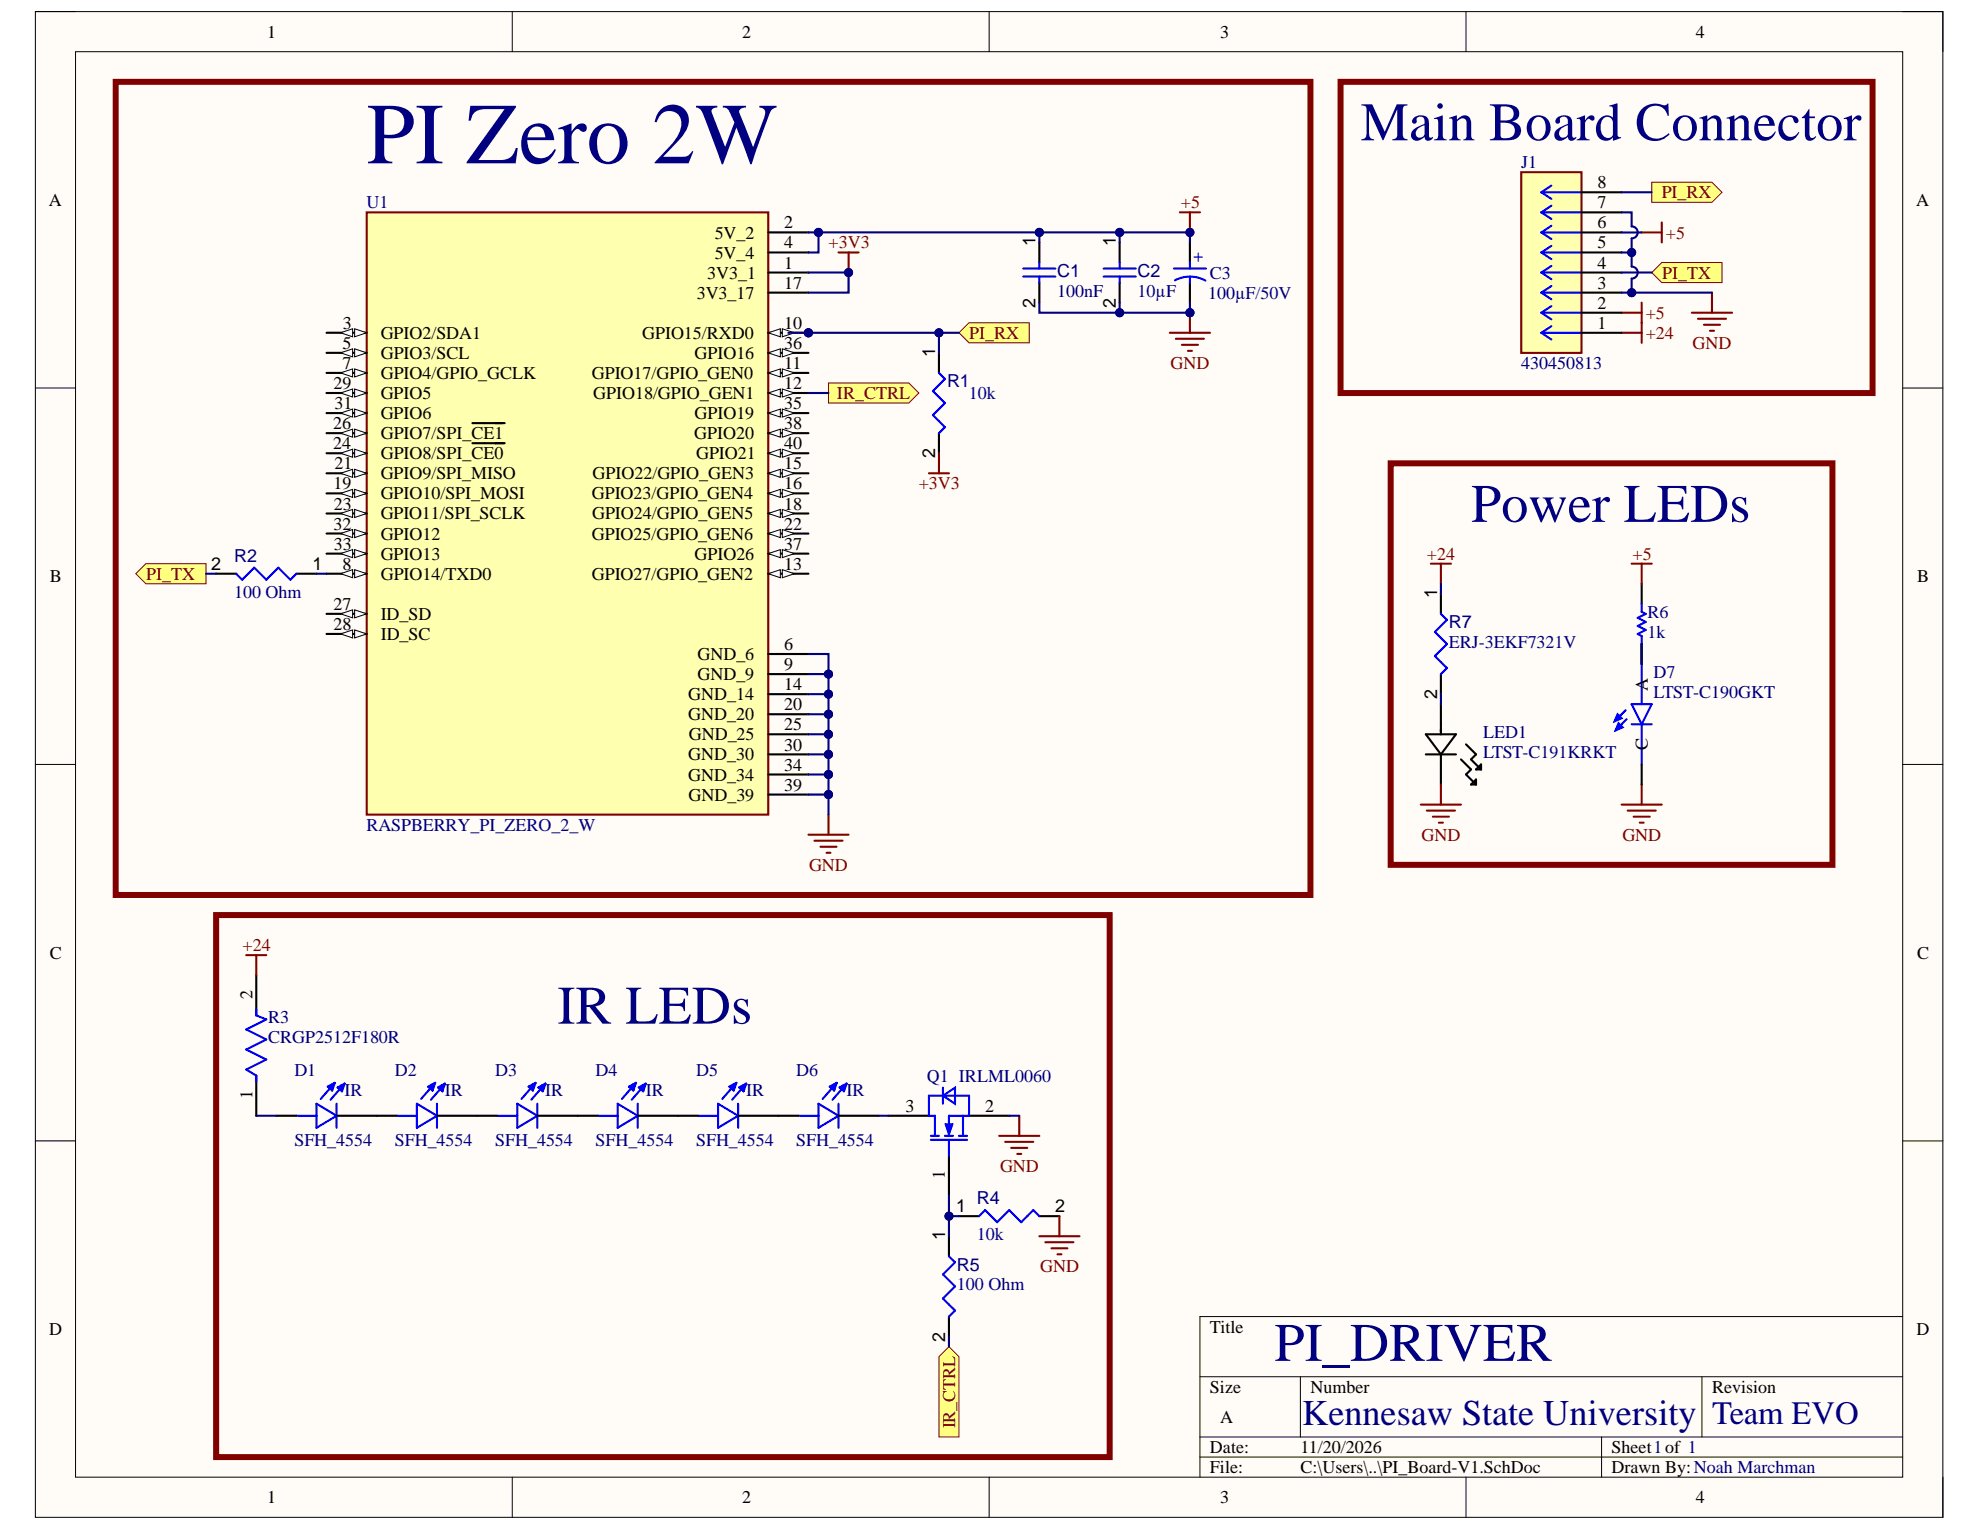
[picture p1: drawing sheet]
<svg xmlns="http://www.w3.org/2000/svg" width="279mm" height="216mm" viewBox="0 0 279 216" stroke-linecap="round" stroke-linejoin="round" font-family="sans-serif">
<defs><g id="words">
<text font-size="12.3" fill="#000080" x="51.7" y="23.1">PI Zero 2W</text>
<g font-size="7.7" fill="#000080">
<text x="192" y="19.8">Main Board Connector</text>
<text x="207.6" y="73.6">Power LEDs</text>
<text x="78.6" y="144.4">IR LEDs</text>
<text x="179.8" y="192">PI_DRIVER</text>
</g>
<text font-size="5.1" fill="#000080" x="183.8" y="201.1">Kennesaw State University</text>
<text font-size="4.6" fill="#000080" x="241.6" y="200.9">Team EVO</text>
<g font-size="2.5">
<text x="37.7" y="5.3">1</text>
<text x="104.7" y="5.3">2</text>
<text x="172.2" y="5.3">3</text>
<text x="239.3" y="5.3">4</text>
<text x="6.9" y="29.1">A</text>
<text x="225.4" y="29.4">7</text>
<text x="225.4" y="26.6">8</text>
<text x="270.4" y="29.1">A</text>
<text x="100.8" y="33.7">5V_2</text>
<text x="110.7" y="32.2">2</text>
<text x="110.7" y="35.1">4</text>
<text x="146.1" y="34.8" transform="rotate(-90 146.1 34.8)">1</text>
<text x="157.4" y="34.8" transform="rotate(-90 157.4 34.8)">1</text>
<text x="225.4" y="35.1">5</text>
<text x="225.4" y="32.2">6</text>
<text x="99.8" y="39.3">3V3_1</text>
<text x="100.8" y="36.5">5V_4</text>
<text x="110.7" y="37.9">1</text>
<text x="110.7" y="40.7">17</text>
<text x="225.4" y="40.7">3</text>
<text x="225.4" y="37.9">4</text>
<text x="48.4" y="46.4">3</text>
<text x="53.7" y="47.8">GPIO2/SDA1</text>
<text x="90.6" y="47.8">GPIO15/RXD0</text>
<text x="98.3" y="42.2">3V3_17</text>
<text x="110.7" y="46.4">10</text>
<text x="146.1" y="43.4" transform="rotate(-90 146.1 43.4)">2</text>
<text x="157.4" y="43.4" transform="rotate(-90 157.4 43.4)">2</text>
<text x="225.4" y="46.4">1</text>
<text x="225.4" y="43.6">2</text>
<text x="48.3" y="52.1">7</text>
<text x="48.4" y="49.2">5</text>
<text x="53.7" y="50.6">GPIO3/SCL</text>
<text x="53.7" y="53.5">GPIO4/GPIO_GCLK</text>
<text x="83.5" y="53.5">GPIO17/GPIO_GEN0</text>
<text x="98" y="50.6">GPIO16</text>
<text x="110.7" y="49.2">36</text>
<text x="110.7" y="52.1">11</text>
<text x="131.9" y="50.4" transform="rotate(-90 131.9 50.4)">1</text>
<text x="47" y="54.9">29</text>
<text x="47.2" y="57.7">31</text>
<text x="53.7" y="56.3">GPIO5</text>
<text x="53.7" y="59.1">GPIO6</text>
<text x="83.7" y="56.3">GPIO18/GPIO_GEN1</text>
<text x="98" y="59.1">GPIO19</text>
<text x="110.7" y="54.9">12</text>
<text x="110.7" y="57.7">35</text>
<text x="47" y="60.6">26</text>
<text x="47" y="63.4">24</text>
<text x="53.7" y="62">GPIO7/SPI_CE1</text>
<text x="53.7" y="64.8">GPIO8/SPI_CE0</text>
<text x="98" y="62">GPIO20</text>
<text x="98.2" y="64.8">GPIO21</text>
<text x="110.7" y="60.6">38</text>
<text x="110.7" y="63.4">40</text>
<text x="131.9" y="64.7" transform="rotate(-90 131.9 64.7)">2</text>
<text x="47" y="69.1">19</text>
<text x="47.1" y="71.9">23</text>
<text x="47.2" y="66.2">21</text>
<text x="53.7" y="67.6">GPIO9/SPI_MISO</text>
<text x="53.7" y="70.5">GPIO10/SPI_MOSI</text>
<text x="83.5" y="70.5">GPIO23/GPIO_GEN4</text>
<text x="83.6" y="67.6">GPIO22/GPIO_GEN3</text>
<text x="110.7" y="66.2">15</text>
<text x="110.7" y="69.1">16</text>
<text x="110.7" y="71.9">18</text>
<text x="47" y="74.7">32</text>
<text x="47.1" y="77.6">33</text>
<text x="53.7" y="73.3">GPIO11/SPI_SCLK</text>
<text x="53.7" y="76.1">GPIO12</text>
<text x="83.5" y="76.1">GPIO25/GPIO_GEN6</text>
<text x="83.5" y="73.3">GPIO24/GPIO_GEN5</text>
<text x="110.7" y="74.7">22</text>
<text x="110.7" y="77.6">37</text>
<text x="7" y="82.2">B</text>
<text x="29.8" y="80.4">2</text>
<text x="44.1" y="80.4">1</text>
<text x="48.4" y="80.4">8</text>
<text x="53.7" y="79">GPIO13</text>
<text x="53.7" y="81.8">GPIO14/TXD0</text>
<text x="83.5" y="81.8">GPIO27/GPIO_GEN2</text>
<text x="98" y="79">GPIO26</text>
<text x="110.7" y="80.4">13</text>
<text x="270.5" y="82.2">B</text>
<text x="47" y="86.1">27</text>
<text x="47.1" y="88.9">28</text>
<text x="53.7" y="87.5">ID_SD</text>
<text x="202.8" y="84.3" transform="rotate(-90 202.8 84.3)">1</text>
<text x="53.7" y="90.3">ID_SC</text>
<text x="98.4" y="93.1">GND_6</text>
<text x="98.4" y="96">GND_9</text>
<text x="110.7" y="91.7">6</text>
<text x="110.7" y="94.6">9</text>
<text x="97.1" y="98.8">GND_14</text>
<text x="97.1" y="101.6">GND_20</text>
<text x="110.7" y="97.4">14</text>
<text x="110.7" y="100.2">20</text>
<text x="202.8" y="98.7" transform="rotate(-90 202.8 98.7)">2</text>
<text x="232.5" y="97.5" transform="rotate(-90 232.5 97.5)">A</text>
<text x="97.1" y="107.3">GND_30</text>
<text x="97.2" y="104.5">GND_25</text>
<text x="110.7" y="103.1">25</text>
<text x="110.7" y="105.9">30</text>
<text x="232.5" y="105.9" transform="rotate(-90 232.5 105.9)">C</text>
<text x="97.1" y="110.1">GND_34</text>
<text x="97.2" y="113">GND_39</text>
<text x="110.7" y="108.7">34</text>
<text x="110.7" y="111.6">39</text>
<text x="7" y="135.3">C</text>
<text x="270.5" y="135.3">C</text>
<text x="35.6" y="141" transform="rotate(-90 35.6 141)">2</text>
<text x="35.6" y="155" transform="rotate(-90 35.6 155)">1</text>
<text x="127.8" y="156.9">3</text>
<text x="139" y="156.9">2</text>
<text x="133.3" y="166.4" transform="rotate(-90 133.3 166.4)">1</text>
<text x="134.9" y="171.1">1</text>
<text x="148.9" y="171.1">2</text>
<text x="133.4" y="175" transform="rotate(-90 133.4 175)">1</text>
<text x="6.9" y="188.4">D</text>
<text x="133.4" y="189.3" transform="rotate(-90 133.4 189.3)">2</text>
<text x="170.7" y="188.1">Title</text>
<text x="270.4" y="188.4">D</text>
<text x="170.7" y="196.6">Size</text>
<text x="184.9" y="196.6">Number</text>
<text x="241.6" y="196.6">Revision</text>
<text x="172.2" y="200.8">A</text>
<text x="170.7" y="205.1">Date:</text>
<text x="170.7" y="207.9">File:</text>
<text x="183.5" y="205.1">11/20/2026</text>
<text x="183.5" y="207.9">C:\Users\..\PI_Board-V1.SchDoc</text>
<text x="227.4" y="205.1">Sheet1of 1</text>
<text x="227.4" y="207.9">Drawn By:Noah Marchman</text>
<text x="37.7" y="212.1">1</text>
<text x="104.7" y="212.1">2</text>
<text x="172.2" y="212.1">3</text>
<text x="239.3" y="212.1">4</text>
</g>
<g font-size="2.5" fill="#000080">
<text x="214.6" y="23.7">J1</text>
<text x="51.7" y="29.4">U1</text>
<text x="149.2" y="41.9">100nF</text>
<text x="149.2" y="39">C1</text>
<text x="160.5" y="41.9">10µF</text>
<text x="160.5" y="39">C2</text>
<text x="170.7" y="39.3">C3</text>
<text x="170.5" y="42.2">100µF/50V</text>
<text x="214.6" y="52.1">430450813</text>
<text x="133.6" y="54.6">R1</text>
<text x="136.7" y="56.3">10k</text>
<text x="33" y="79.3">R2</text>
<text x="33" y="84.4">100 Ohm</text>
<text x="204.4" y="88.6">R7</text>
<text x="232.5" y="87.2">R6</text>
<text x="204.4" y="91.4">ERJ-3EKF7321V</text>
<text x="232.5" y="90">1k</text>
<text x="233.3" y="95.7">D7</text>
<text x="233.3" y="98.5">LTST-C190GKT</text>
<text x="209.3" y="104.2">LED1</text>
<text x="209.3" y="107">LTST-C191KRKT</text>
<text x="51.7" y="117.2">RASPBERRY_PI_ZERO_2_W</text>
<text x="37.9" y="144.4">R3</text>
<text x="37.9" y="147.2">CRGP2512F180R</text>
<text x="41.5" y="151.8">D1</text>
<text x="48.6" y="154.6">IR</text>
<text x="55.7" y="151.8">D2</text>
<text x="62.8" y="154.6">IR</text>
<text x="69.9" y="151.8">D3</text>
<text x="76.9" y="154.6">IR</text>
<text x="84.1" y="151.8">D4</text>
<text x="91.1" y="154.6">IR</text>
<text x="98.2" y="151.8">D5</text>
<text x="105.3" y="154.6">IR</text>
<text x="112.4" y="151.8">D6</text>
<text x="119.5" y="154.6">IR</text>
<text x="130.8" y="152.7">Q1 IRLML0060</text>
<text x="41.5" y="161.7">SFH_4554</text>
<text x="55.7" y="161.7">SFH_4554</text>
<text x="69.9" y="161.7">SFH_4554</text>
<text x="84.1" y="161.7">SFH_4554</text>
<text x="98.2" y="161.7">SFH_4554</text>
<text x="112.4" y="161.7">SFH_4554</text>
<text x="137.9" y="170">R4</text>
<text x="135" y="179.3">R5</text>
<text x="137.9" y="175">10k</text>
<text x="135" y="182.1">100 Ohm</text>
</g>
<g font-size="2.5" fill="#800000">
<text x="166.6" y="29.4">+5</text>
<text x="234.5" y="28">PI_RX</text>
<text x="116.9" y="35.1">+3V3</text>
<text x="235.1" y="33.7">+5</text>
<text x="234.6" y="39.3">PI_TX</text>
<text x="136.8" y="47.8">PI_RX</text>
<text x="232.2" y="45">+5</text>
<text x="232.2" y="47.8">+24</text>
<text x="165.2" y="52.1">GND</text>
<text x="238.8" y="49.2">GND</text>
<text x="118.1" y="56.3">IR_CTRL</text>
<text x="129.7" y="69.1">+3V3</text>
<text x="20.6" y="81.8">PI_TX</text>
<text x="201.4" y="79">+24</text>
<text x="230.4" y="79">+5</text>
<text x="200.6" y="118.6">GND</text>
<text x="228.9" y="118.6">GND</text>
<text x="114.2" y="122.9">GND</text>
<text x="34.2" y="134.2">+24</text>
<text x="141.1" y="165.4">GND</text>
<text x="146.8" y="179.6">GND</text>
<text x="134.8" y="201.6" transform="rotate(-90 134.8 201.6)">IR_CTRL</text>
</g>
<text font-size="2.5" fill="#00f" x="168.4" y="35.6" transform="rotate(90 168.4 35.6)">+</text>
</g></defs>
<path d="M5 1.6h269.2v212.5h-269.2z" fill-rule="evenodd" fill="#fffcf8"/>
<path d="M5 1.6h269.2v212.5h-269.2z" fill="none" stroke="#000" stroke-width=".14"/>
<path d="M10.7 7.3h257.8v201.1h-257.8z" fill-rule="evenodd" fill="#fffcf8"/>
<g fill="none" stroke="#000" stroke-width=".14">
<path d="M5 1.6h5.7M10.7 7.3h257.8v201.1h-257.8zM72.3 1.6v5.7M139.6 1.6v5.7M206.9 1.6v5.7M268.5 1.6h5.7v5.7M5 54.7h5.7M268.5 54.8h5.7M5 107.9h5.7M268.5 107.9h5.7M5 161h5.7M268.5 161h5.7"/>
<path d="M169.3 194.3h99.2M183.5 194.3v8.5M240.2 194.3v8.5M268.5 185.8h-99.2v22.6M72.3 208.4v5.7M139.6 208.4v5.7M169.3 202.8h99.2M169.3 205.6h99.2M206.9 208.4v5.7M226 202.8v5.6M274.2 208.4v5.7"/>
</g>
<circle cx="114.1" cy="47" r=".57" fill="#000080"/>
<circle cx="114.1" cy="47" r=".57" fill="none" stroke="#000080" stroke-width=".14"/>
<path d="M51.7 30h56.7v85h-56.7z" fill-rule="evenodd" fill="#ffffb0"/>
<path d="M51.7 30h56.7v85h-56.7z" fill="none" stroke="#800000" stroke-width=".3"/>
<path d="M46.1 47h5.6" fill="none" stroke="#000" stroke-width=".3"/>
<path d="M50 46.4l1.7 .6-1.7 .5z" fill="#f8fcff"/>
<path d="M50 46.4l1.7 .6-1.7 .5z" fill="none" stroke="#000" stroke-width=".14"/>
<path d="M48.1 47l1.7-.6v1.1z" fill="#f8fcff"/>
<path d="M48.1 47l1.7-.6v1.1z" fill="none" stroke="#000" stroke-width=".14"/>
<path d="M46.1 49.8h5.6" fill="none" stroke="#000" stroke-width=".3"/>
<path d="M50 49.2l1.7 .6-1.7 .6z" fill="#f8fcff"/>
<path d="M50 49.2l1.7 .6-1.7 .6z" fill="none" stroke="#000" stroke-width=".14"/>
<path d="M48.1 49.8l1.7-.6v1.2z" fill="#f8fcff"/>
<path d="M48.1 49.8l1.7-.6v1.2z" fill="none" stroke="#000" stroke-width=".14"/>
<path d="M46.1 52.6h5.6" fill="none" stroke="#000" stroke-width=".3"/>
<path d="M50 52.1l1.7 .5-1.7 .6z" fill="#f8fcff"/>
<path d="M50 52.1l1.7 .5-1.7 .6z" fill="none" stroke="#000" stroke-width=".14"/>
<path d="M48.1 52.6l1.7-.5v1.1z" fill="#f8fcff"/>
<path d="M48.1 52.6l1.7-.5v1.1z" fill="none" stroke="#000" stroke-width=".14"/>
<path d="M46.1 55.5h5.6" fill="none" stroke="#000" stroke-width=".3"/>
<path d="M50 54.9l1.7 .6-1.7 .5z" fill="#f8fcff"/>
<path d="M50 54.9l1.7 .6-1.7 .5z" fill="none" stroke="#000" stroke-width=".14"/>
<path d="M48.1 55.5l1.7-.6v1.1z" fill="#f8fcff"/>
<path d="M48.1 55.5l1.7-.6v1.1z" fill="none" stroke="#000" stroke-width=".14"/>
<path d="M46.1 58.3h5.6" fill="none" stroke="#000" stroke-width=".3"/>
<path d="M50 57.7l1.7 .6-1.7 .6z" fill="#f8fcff"/>
<path d="M50 57.7l1.7 .6-1.7 .6z" fill="none" stroke="#000" stroke-width=".14"/>
<path d="M48.1 58.3l1.7-.6v1.2z" fill="#f8fcff"/>
<path d="M48.1 58.3l1.7-.6v1.2z" fill="none" stroke="#000" stroke-width=".14"/>
<path d="M46.1 61.1h5.6" fill="none" stroke="#000" stroke-width=".3"/>
<path d="M50 60.6l1.7 .5-1.7 .6z" fill="#f8fcff"/>
<path d="M50 60.6l1.7 .5-1.7 .6z" fill="none" stroke="#000" stroke-width=".14"/>
<path d="M48.1 61.1l1.7-.5v1.1z" fill="#f8fcff"/>
<path d="M48.1 61.1l1.7-.5v1.1z" fill="none" stroke="#000" stroke-width=".14"/>
<path d="M66.7 59.7h4.5M46.1 64h5.6" fill="none" stroke="#000" stroke-width=".3"/>
<path d="M50 63.4l1.7 .6-1.7 .5z" fill="#f8fcff"/>
<path d="M50 63.4l1.7 .6-1.7 .5z" fill="none" stroke="#000" stroke-width=".14"/>
<path d="M48.1 64l1.7-.6v1.1z" fill="#f8fcff"/>
<path d="M48.1 64l1.7-.6v1.1z" fill="none" stroke="#000" stroke-width=".14"/>
<path d="M46.1 66.8h5.6M66.7 62.5h4.5" fill="none" stroke="#000" stroke-width=".3"/>
<path d="M50 66.2l1.7 .6-1.7 .6z" fill="#f8fcff"/>
<path d="M50 66.2l1.7 .6-1.7 .6z" fill="none" stroke="#000" stroke-width=".14"/>
<path d="M48.1 66.8l1.7-.6v1.2z" fill="#f8fcff"/>
<path d="M48.1 66.8l1.7-.6v1.2z" fill="none" stroke="#000" stroke-width=".14"/>
<path d="M46.1 69.6h5.6" fill="none" stroke="#000" stroke-width=".3"/>
<path d="M50 69.1l1.7 .5-1.7 .6z" fill="#f8fcff"/>
<path d="M50 69.1l1.7 .5-1.7 .6z" fill="none" stroke="#000" stroke-width=".14"/>
<path d="M48.1 69.6l1.7-.5v1.1z" fill="#f8fcff"/>
<path d="M48.1 69.6l1.7-.5v1.1z" fill="none" stroke="#000" stroke-width=".14"/>
<path d="M46.1 72.5h5.6" fill="none" stroke="#000" stroke-width=".3"/>
<path d="M50 71.9l1.7 .6-1.7 .5z" fill="#f8fcff"/>
<path d="M50 71.9l1.7 .6-1.7 .5z" fill="none" stroke="#000" stroke-width=".14"/>
<path d="M48.1 72.5l1.7-.6v1.1z" fill="#f8fcff"/>
<path d="M48.1 72.5l1.7-.6v1.1z" fill="none" stroke="#000" stroke-width=".14"/>
<path d="M46.1 75.3h5.6" fill="none" stroke="#000" stroke-width=".3"/>
<path d="M50 74.7l1.7 .6-1.7 .6z" fill="#f8fcff"/>
<path d="M50 74.7l1.7 .6-1.7 .6z" fill="none" stroke="#000" stroke-width=".14"/>
<path d="M48.1 75.3l1.7-.6v1.2z" fill="#f8fcff"/>
<path d="M48.1 75.3l1.7-.6v1.2z" fill="none" stroke="#000" stroke-width=".14"/>
<path d="M46.1 78.1h5.6" fill="none" stroke="#000" stroke-width=".3"/>
<path d="M50 77.6l1.7 .5-1.7 .6z" fill="#f8fcff"/>
<path d="M50 77.6l1.7 .5-1.7 .6z" fill="none" stroke="#000" stroke-width=".14"/>
<path d="M48.1 78.1l1.7-.5v1.1z" fill="#f8fcff"/>
<path d="M48.1 78.1l1.7-.5v1.1z" fill="none" stroke="#000" stroke-width=".14"/>
<path d="M46.1 81h5.6" fill="none" stroke="#000" stroke-width=".3"/>
<path d="M50 80.4l1.7 .6-1.7 .5z" fill="#f8fcff"/>
<path d="M50 80.4l1.7 .6-1.7 .5z" fill="none" stroke="#000" stroke-width=".14"/>
<path d="M48.1 81l1.7-.6v1.1z" fill="#f8fcff"/>
<path d="M48.1 81l1.7-.6v1.1z" fill="none" stroke="#000" stroke-width=".14"/>
<path d="M46.1 86.6h5.6" fill="none" stroke="#000" stroke-width=".3"/>
<path d="M50 86.1l1.7 .5-1.7 .6z" fill="#f8fcff"/>
<path d="M50 86.1l1.7 .5-1.7 .6z" fill="none" stroke="#000" stroke-width=".14"/>
<path d="M48.1 86.6l1.7-.5v1.1z" fill="#f8fcff"/>
<path d="M48.1 86.6l1.7-.5v1.1z" fill="none" stroke="#000" stroke-width=".14"/>
<path d="M46.1 89.5h5.6" fill="none" stroke="#000" stroke-width=".3"/>
<path d="M50 88.9l1.7 .6-1.7 .5z" fill="#f8fcff"/>
<path d="M50 88.9l1.7 .6-1.7 .5z" fill="none" stroke="#000" stroke-width=".14"/>
<path d="M48.1 89.5l1.7-.6v1.1z" fill="#f8fcff"/>
<path d="M48.1 89.5l1.7-.6v1.1z" fill="none" stroke="#000" stroke-width=".14"/>
<path d="M108.4 32.8h5.7M108.4 35.6h5.7M108.4 38.5h5.7M108.4 41.3h5.7M108.4 47h5.7" fill="none" stroke="#000" stroke-width=".3"/>
<path d="M108.4 47l1.7-.6v1.1z" fill="#f8fcff"/>
<path d="M108.4 47l1.7-.6v1.1z" fill="none" stroke="#000" stroke-width=".14"/>
<path d="M110.4 46.4l1.7 .6-1.7 .5z" fill="#f8fcff"/>
<path d="M110.4 46.4l1.7 .6-1.7 .5z" fill="none" stroke="#000" stroke-width=".14"/>
<circle cx="114.1" cy="47" r=".57" fill="#000080"/>
<circle cx="114.1" cy="47" r=".57" fill="none" stroke="#000080" stroke-width=".14"/>
<path d="M108.4 49.8h5.7" fill="none" stroke="#000" stroke-width=".3"/>
<path d="M108.4 49.8l1.7-.6v1.2z" fill="#f8fcff"/>
<path d="M108.4 49.8l1.7-.6v1.2z" fill="none" stroke="#000" stroke-width=".14"/>
<path d="M110.4 49.2l1.7 .6-1.7 .6z" fill="#f8fcff"/>
<path d="M110.4 49.2l1.7 .6-1.7 .6z" fill="none" stroke="#000" stroke-width=".14"/>
<path d="M108.4 52.6h5.7" fill="none" stroke="#000" stroke-width=".3"/>
<path d="M108.4 52.6l1.7-.5v1.1z" fill="#f8fcff"/>
<path d="M108.4 52.6l1.7-.5v1.1z" fill="none" stroke="#000" stroke-width=".14"/>
<path d="M110.4 52.1l1.7 .5-1.7 .6z" fill="#f8fcff"/>
<path d="M110.4 52.1l1.7 .5-1.7 .6z" fill="none" stroke="#000" stroke-width=".14"/>
<path d="M108.4 55.5h5.7" fill="none" stroke="#000" stroke-width=".3"/>
<path d="M108.4 55.5l1.7-.6v1.1z" fill="#f8fcff"/>
<path d="M108.4 55.5l1.7-.6v1.1z" fill="none" stroke="#000" stroke-width=".14"/>
<path d="M110.4 54.9l1.7 .6-1.7 .5z" fill="#f8fcff"/>
<path d="M110.4 54.9l1.7 .6-1.7 .5z" fill="none" stroke="#000" stroke-width=".14"/>
<path d="M108.4 58.3h5.7" fill="none" stroke="#000" stroke-width=".3"/>
<path d="M108.4 58.3l1.7-.6v1.2z" fill="#f8fcff"/>
<path d="M108.4 58.3l1.7-.6v1.2z" fill="none" stroke="#000" stroke-width=".14"/>
<path d="M110.4 57.7l1.7 .6-1.7 .6z" fill="#f8fcff"/>
<path d="M110.4 57.7l1.7 .6-1.7 .6z" fill="none" stroke="#000" stroke-width=".14"/>
<path d="M108.4 61.1h5.7" fill="none" stroke="#000" stroke-width=".3"/>
<path d="M108.4 61.1l1.7-.5v1.1z" fill="#f8fcff"/>
<path d="M108.4 61.1l1.7-.5v1.1z" fill="none" stroke="#000" stroke-width=".14"/>
<path d="M110.4 60.6l1.7 .5-1.7 .6z" fill="#f8fcff"/>
<path d="M110.4 60.6l1.7 .5-1.7 .6z" fill="none" stroke="#000" stroke-width=".14"/>
<path d="M108.4 64h5.7" fill="none" stroke="#000" stroke-width=".3"/>
<path d="M108.4 64l1.7-.6v1.1z" fill="#f8fcff"/>
<path d="M108.4 64l1.7-.6v1.1z" fill="none" stroke="#000" stroke-width=".14"/>
<path d="M110.4 63.4l1.7 .6-1.7 .5z" fill="#f8fcff"/>
<path d="M110.4 63.4l1.7 .6-1.7 .5z" fill="none" stroke="#000" stroke-width=".14"/>
<path d="M108.4 66.8h5.7" fill="none" stroke="#000" stroke-width=".3"/>
<path d="M108.4 66.8l1.7-.6v1.2z" fill="#f8fcff"/>
<path d="M108.4 66.8l1.7-.6v1.2z" fill="none" stroke="#000" stroke-width=".14"/>
<path d="M110.4 66.2l1.7 .6-1.7 .6z" fill="#f8fcff"/>
<path d="M110.4 66.2l1.7 .6-1.7 .6z" fill="none" stroke="#000" stroke-width=".14"/>
<path d="M108.4 69.6h5.7" fill="none" stroke="#000" stroke-width=".3"/>
<path d="M108.4 69.6l1.7-.5v1.1z" fill="#f8fcff"/>
<path d="M108.4 69.6l1.7-.5v1.1z" fill="none" stroke="#000" stroke-width=".14"/>
<path d="M110.4 69.1l1.7 .5-1.7 .6z" fill="#f8fcff"/>
<path d="M110.4 69.1l1.7 .5-1.7 .6z" fill="none" stroke="#000" stroke-width=".14"/>
<path d="M108.4 72.5h5.7" fill="none" stroke="#000" stroke-width=".3"/>
<path d="M108.4 72.5l1.7-.6v1.1z" fill="#f8fcff"/>
<path d="M108.4 72.5l1.7-.6v1.1z" fill="none" stroke="#000" stroke-width=".14"/>
<path d="M110.4 71.9l1.7 .6-1.7 .5z" fill="#f8fcff"/>
<path d="M110.4 71.9l1.7 .6-1.7 .5z" fill="none" stroke="#000" stroke-width=".14"/>
<path d="M108.4 75.3h5.7" fill="none" stroke="#000" stroke-width=".3"/>
<path d="M108.4 75.3l1.7-.6v1.2z" fill="#f8fcff"/>
<path d="M108.4 75.3l1.7-.6v1.2z" fill="none" stroke="#000" stroke-width=".14"/>
<path d="M110.4 74.7l1.7 .6-1.7 .6z" fill="#f8fcff"/>
<path d="M110.4 74.7l1.7 .6-1.7 .6z" fill="none" stroke="#000" stroke-width=".14"/>
<path d="M108.4 78.1h5.7" fill="none" stroke="#000" stroke-width=".3"/>
<path d="M108.4 78.1l1.7-.5v1.1z" fill="#f8fcff"/>
<path d="M108.4 78.1l1.7-.5v1.1z" fill="none" stroke="#000" stroke-width=".14"/>
<path d="M110.4 77.6l1.7 .5-1.7 .6z" fill="#f8fcff"/>
<path d="M110.4 77.6l1.7 .5-1.7 .6z" fill="none" stroke="#000" stroke-width=".14"/>
<path d="M108.4 81h5.7" fill="none" stroke="#000" stroke-width=".3"/>
<path d="M108.4 81l1.7-.6v1.1z" fill="#f8fcff"/>
<path d="M108.4 81l1.7-.6v1.1z" fill="none" stroke="#000" stroke-width=".14"/>
<path d="M110.4 80.4l1.7 .6-1.7 .5z" fill="#f8fcff"/>
<path d="M110.4 80.4l1.7 .6-1.7 .5z" fill="none" stroke="#000" stroke-width=".14"/>
<path d="M158 34.2v2.8M158 39.9v2.8M167.9 34.2v2.8M167.9 39.9v2.8M108.4 92.3h5.7M108.4 95.1h5.7M108.4 98h5.7M108.4 100.8h5.7M108.4 103.6h5.7M108.4 106.5h5.7M108.4 109.3h5.7M108.4 112.1h5.7" fill="none" stroke="#000" stroke-width=".3"/>
<path d="M165.1 47h5.6M165.9 47.8h4M166.8 48.7h2.2M167.6 49.5h.6M167.9 44.1v2.9M114.1 117.8h5.6M114.9 118.6h4M115.8 119.5h2.2M116.9 115v2.8M116.6 120.3h.6" fill="none" stroke="#800000" stroke-width=".3"/>
<path d="M155.7 37.9h4.6M155.7 39h4.6M158 37v.9M158 39v.9M165.6 37.9h4.6M165.8 39.6a4.5 4.5 0 0 1 4.3 0M167.9 37v.9M167.9 39v.9" fill="none" stroke="#00f" stroke-width=".3"/>
<circle cx="167.9" cy="44.1" r=".57" fill="#000080"/>
<circle cx="167.9" cy="44.1" r=".57" fill="none" stroke="#000080" stroke-width=".14"/>
<path d="M19.2 81l1.4-1.5h8.5v2.9h-8.5z" fill-rule="evenodd" fill="#ffff80"/>
<path d="M19.2 81l1.4-1.5h8.5v2.9h-8.5z" fill="none" stroke="#800000" stroke-width=".14"/>
<path d="M135.3 47l1.4-1.5h8.5v2.9h-8.5z" fill-rule="evenodd" fill="#ffff80"/>
<path d="M135.3 47l1.4-1.5h8.5v2.9h-8.5z" fill="none" stroke="#800000" stroke-width=".14"/>
<path d="M132.5 49.8v2.8M132.5 61.1v2.9M30.5 81h2.8M41.8 81h2.9" fill="none" stroke="#000" stroke-width=".3"/>
<path d="M132.5 52.6l.8 .9-1.7 1.7 1.7 1.7-1.7 1.7 1.7 1.7-.8 .8M33.3 81l.9 .8 1.7-1.7 1.7 1.7 1.7-1.7 1.7 1.7 .8-.8" fill="none" stroke="#00f" stroke-width=".3"/>
<path d="M228.8 44.1h2.9M231.7 42.7v2.8M131.1 66.8h2.8M132.5 64v2.8" fill="none" stroke="#800000" stroke-width=".3"/>
<path d="M233.1 25.7h8.5l1.4 1.4-1.4 1.5h-8.5z" fill-rule="evenodd" fill="#ffff80"/>
<path d="M233.1 25.7h8.5l1.4 1.4-1.4 1.5h-8.5z" fill="none" stroke="#800000" stroke-width=".14"/>
<path d="M233.1 38.5l1.4-1.5h8.5v2.9h-8.5z" fill-rule="evenodd" fill="#ffff80"/>
<path d="M233.1 38.5l1.4-1.5h8.5v2.9h-8.5z" fill="none" stroke="#800000" stroke-width=".14"/>
<g fill="none" stroke="#800000" stroke-width=".3">
<path d="M231.7 32.8h2.8M234.5 31.4v2.8M228.8 47h2.9M231.7 45.5v2.9M238.7 44.1h5.7M239.6 45h4M240.4 45.8h2.3M241.3 46.7h.6M241.6 41.3v2.8M146.7 174.4h5.6M147.5 175.3h4M148.4 176.2h2.2"/>
<path d="M149.2 177h.6M149.5 171.6v2.8"/>
</g>
<path d="M133.9 174.4v2.9M135.3 171.6h2.9M146.7 171.6h2.8M133.9 185.8v2.8" fill="none" stroke="#000" stroke-width=".3"/>
<path d="M133.9 177.3l.9 .8-1.7 1.7 1.7 1.7-1.7 1.7 1.7 1.7-.9 .9M138.2 171.6l.8-.8 1.7 1.7 1.7-1.7 1.7 1.7 1.7-1.7 .9 .8" fill="none" stroke="#00f" stroke-width=".3"/>
<path d="M132.5 191.5l1.4-1.5 1.4 1.5v11.3h-2.8z" fill-rule="evenodd" fill="#ffff80"/>
<path d="M132.5 191.5l1.4-1.5 1.4 1.5v11.3h-2.8z" fill="none" stroke="#800000" stroke-width=".14"/>
<path d="M34.7 134.8h2.9M36.2 134.8v2.8M143.8 157.4v2.9M141 160.3h5.7M141.8 161.1h4M142.7 162h2.3M143.5 162.8h.6" fill="none" stroke="#800000" stroke-width=".3"/>
<g fill="none" stroke="#00f" stroke-width=".3">
<path d="M36.2 142.4v.9l1.4 .6-2.9 1.4 2.9 1.4-2.9 1.4 2.9 1.4-2.9 1.4 1.5 .9v.8M41.8 157.4h2.9M44.7 155.7l2.8 1.7-2.8 1.7zM46.7 153.3l-.3 .1M46.8 153.1h.1v.8M47.2 152.8l-1.9 2.3M47.2 152.8l-1 .5 .7 .6M47.2 152.8l-.3 1.1M47.5 155.7v3.4M48.1 153.4l-.3 .1M48.1 153.2h.2v.8M48.6 152.9l-2 2.3"/>
<path d="M48.6 152.9l-1 .6 .7 .5M48.6 152.9l-.3 1.1M56 157.4h2.8M58.8 155.7l2.9 1.7-2.9 1.7zM60.9 153.3l-.3 .1M60.9 153.1h.2l-.1 .8M61.4 152.8l-2 2.3M61.4 152.8l-1 .5 .6 .6M61.4 152.8l-.4 1.1M61.7 155.7v3.4M62.3 153.4l-.3 .1M62.3 153.2h.2l-.1 .8"/>
<path d="M62.8 152.9l-2 2.3M62.8 152.9l-1 .6 .6 .5M62.8 152.9l-.4 1.1M70.2 157.4h2.8M73 155.7l2.8 1.7-2.8 1.7zM75 153.3l-.2 .1M75.1 153.1h.1v.8M75.6 152.8l-2 2.3M75.6 152.8l-1 .5 .6 .6M75.6 152.8l-.4 1.1M75.8 155.7v3.4M76.4 153.4l-.2 .1"/>
<path d="M76.5 153.2h.1v.8M77 152.9l-2 2.3M77 152.9l-1 .6 .6 .5M77 152.9l-.4 1.1M84.3 157.4h2.9M87.2 155.7l2.8 1.7-2.8 1.7zM89.2 153.3l-.3 .1M89.3 153.1h.1v.8M89.7 152.8l-1.9 2.3M89.7 152.8l-1 .5 .7 .6M89.7 152.8l-.3 1.1M90 155.7v3.4"/>
<path d="M90.6 153.4l-.3 .1M90.6 153.2h.2v.8M91.1 152.9l-2 2.3M91.1 152.9l-1 .6 .7 .5M91.1 152.9l-.3 1.1M98.5 157.4h2.8M101.3 155.7l2.9 1.7-2.9 1.7zM103.4 153.3l-.3 .1M103.4 153.1h.2l-.1 .8M103.9 152.8l-2 2.3M103.9 152.8l-1 .5 .6 .6M103.9 152.8l-.4 1.1"/>
<path d="M104.2 155.7v3.4M104.8 153.4l-.3 .1M104.8 153.2h.2l-.1 .8M105.3 152.9l-2 2.3M105.3 152.9l-1 .6 .6 .5M105.3 152.9l-.4 1.1M112.7 157.4h2.8M115.5 155.7l2.8 1.7-2.8 1.7zM117.5 153.3l-.2 .1M117.6 153.1h.1v.8M118.1 152.8l-2 2.3M118.1 152.8l-1 .5 .6 .6"/>
<path d="M118.1 152.8l-.4 1.1M118.3 155.7v3.4M118.9 153.4l-.2 .1M119 153.2h.1v.8M119.5 152.9l-2 2.3M119.5 152.9l-1 .6 .6 .5M119.5 152.9l-.4 1.1"/>
</g>
<path d="M36.2 137.6v5.7M36.2 151.8v5.6M39 157.4h2.8M47.5 157.4h8.5M61.7 157.4h8.5M75.8 157.4h8.5M90 157.4h8.5M104.2 157.4h8.5M118.3 157.4h5.7" fill="none" stroke="#000" stroke-width=".3"/>
<path d="M116.9 54h11.3l1.5 1.5-1.5 1.4h-11.3z" fill-rule="evenodd" fill="#ffff80"/>
<path d="M116.9 54h11.3l1.5 1.5-1.5 1.4h-11.3z" fill="none" stroke="#800000" stroke-width=".14"/>
<path d="M118.3 35.6h2.9M119.7 35.6v2.9" fill="none" stroke="#800000" stroke-width=".3"/>
<circle cx="119.7" cy="38.5" r=".57" fill="#000080"/>
<circle cx="119.7" cy="38.5" r=".57" fill="none" stroke="#000080" stroke-width=".14"/>
<path d="M16.3 11.5h168.6v114.8h-168.6zM189.2 11.5h75v44h-75zM30.5 129.1h126.1v76.5h-126.1z" fill="none" stroke="#800000" stroke-width=".85"/>
<path d="M125.4 157.4h5.7M136.7 157.4h5.7M133.9 163.1v5.7" fill="none" stroke="#000" stroke-width=".3"/>
<path d="M131.1 157.4h.8v2.9M135.9 157.4v2.9M136.7 157.4h-2.8v2.9M131.4 160.8h5.1M131.4 160.3h1.1M133.3 160.3h1.2M133.9 160.8v2.3M135.3 160.3h1.2" fill="none" stroke="#00f" stroke-width=".3"/>
<path d="M133.3 158.6h1.2l-.6 1.7z" fill="#00f"/>
<path d="M133.3 158.6h1.2l-.6 1.7z" fill="none" stroke="#00f" stroke-width=".14"/>
<path d="M131.1 157.4v-2.8h5.6v2.8M133.1 154.6l1.7-1.1v2.2zM133.1 153.5v2.2" fill="none" stroke="#00f" stroke-width=".3"/>
<path d="M166.5 30h2.8M167.9 30v2.8" fill="none" stroke="#800000" stroke-width=".3"/>
<circle cx="167.9" cy="32.8" r=".57" fill="#000080"/>
<circle cx="167.9" cy="32.8" r=".57" fill="none" stroke="#000080" stroke-width=".14"/>
<path d="M146.7 34.2v2.8M146.7 39.9v2.8" fill="none" stroke="#000" stroke-width=".3"/>
<path d="M144.4 39h4.5M144.4 37.9h4.5M146.7 37v.9M146.7 39v.9" fill="none" stroke="#00f" stroke-width=".3"/>
<path d="M214.7 24.3h8.5v25.5h-8.5z" fill-rule="evenodd" fill="#ffffb0"/>
<g fill="none" stroke="#800000" stroke-width=".3">
<path d="M214.7 24.3h8.5v25.5h-8.5zM201.9 79.5h2.8M203.3 79.5v2.9M230.2 79.5h2.9M231.7 79.5v2.9M200.5 113.5h5.7M201.3 114.4h4M202.2 115.2h2.3M203 116.1h.6M203.3 110.7v2.8M228.8 113.5h5.7M229.7 114.4h3.9"/>
<path d="M230.5 115.2h2.3M231.4 116.1h.5M231.7 110.7v2.8"/>
</g>
<g fill="none" stroke="#00f" stroke-width=".3">
<path d="M217.5 38.5h5.7M217.5 35.6h5.7M217.5 32.8h5.7M217.5 30h5.7M217.5 27.1h5.7M217.5 38.5l1.4 .9M217.5 35.6l1.4 1M217.5 32.8l1.4 .9M217.5 30l1.4 .9M217.5 27.1l1.4 1M218.9 37.5l-1.4 1M218.9 34.7l-1.4 .9"/>
<path d="M218.9 31.9l-1.4 .9M218.9 29l-1.4 1M218.9 26.2l-1.4 .9M217.5 47h5.7M217.5 44.1h5.7M217.5 41.3h5.7M217.5 47l1.4 .9M217.5 44.1l1.4 1M217.5 41.3l1.4 .9M218.9 46l-1.4 1M218.9 43.2l-1.4 .9M218.9 40.4l-1.4 .9"/>
<path d="M203.3 86.6l.9 .9-1.7 1.7 1.7 1.7-1.7 1.7 1.7 1.7-.9 .8M230.2 99.4h2.9l-1.4 2.8zM231.7 85.2v1.1l.5 .3-1.1 .6 1.1 .6-1.1 .5 1.1 .6-1.1 .6 .6 .2v1.2M231.7 93.7v5.7M229.4 100.2l-1.6 1.6M229.5 101.5l-1.5 1.6M230.2 102.2h2.9M231.7 102.2v5.7"/>
</g>
<g fill="none" stroke="#000" stroke-width=".3">
<path d="M223.2 38.5h5.6M223.2 35.6h5.6M223.2 32.8h5.6M223.2 30h5.6M223.2 27.1h5.6M223.2 47h5.6M223.2 44.1h5.6M223.2 41.3h5.6M203.3 83.8v2.8M203.3 95.1v2.9M203.3 99.4v4.2M231.7 82.4v2.8"/>
<path d="M231.7 90.9v2.8M201.2 103.6h4.3l-2.2 2.9zM201.2 106.5h4.3M203.3 106.5v4.2M206.2 107.2l1.4 1.4-.7 .7 1.4 1.4M206.9 105l1.4 1.5-.7 .7 1.4 1.4M207.6 110.7l.7-.7v.7zM208.3 108.6l.7-.7v.7z"/>
</g>
<path d="M196.2 65.4h62.4v56.6h-62.4z" fill="none" stroke="#800000" stroke-width=".85"/>
<path d="M228.3 100.8l.5 .6-1 .4z" fill="#00f"/>
<path d="M228.3 100.8l.5 .6-1 .4z" fill="none" stroke="#00f" stroke-width=".3"/>
<path d="M228.4 102.1l.6 .5-1 .5z" fill="#00f"/>
<path d="M228.4 102.1l.6 .5-1 .5z" fill="none" stroke="#00f" stroke-width=".3"/>
<path d="M231.7 90.9v2.8M231.7 107.9v2.8" fill="none" stroke="#000" stroke-width=".3"/>
<path d="M114.1 92.3h2.8v19.8h-2.8" fill="none" stroke="#000080" stroke-width=".3"/>
<circle cx="116.9" cy="95.1" r=".57" fill="#000080"/>
<circle cx="116.9" cy="95.1" r=".57" fill="none" stroke="#000080" stroke-width=".14"/>
<circle cx="116.9" cy="98" r=".57" fill="#000080"/>
<circle cx="116.9" cy="98" r=".57" fill="none" stroke="#000080" stroke-width=".14"/>
<circle cx="116.9" cy="100.8" r=".57" fill="#000080"/>
<circle cx="116.9" cy="100.8" r=".57" fill="none" stroke="#000080" stroke-width=".14"/>
<circle cx="116.9" cy="103.6" r=".57" fill="#000080"/>
<circle cx="116.9" cy="103.6" r=".57" fill="none" stroke="#000080" stroke-width=".14"/>
<circle cx="116.9" cy="106.5" r=".57" fill="#000080"/>
<circle cx="116.9" cy="106.5" r=".57" fill="none" stroke="#000080" stroke-width=".14"/>
<circle cx="116.9" cy="109.3" r=".57" fill="#000080"/>
<circle cx="116.9" cy="109.3" r=".57" fill="none" stroke="#000080" stroke-width=".14"/>
<circle cx="116.9" cy="112.1" r=".57" fill="#000080"/>
<circle cx="116.9" cy="112.1" r=".57" fill="none" stroke="#000080" stroke-width=".14"/>
<path d="M114.1 109.3h2.8" fill="none" stroke="#000080" stroke-width=".3"/>
<circle cx="116.9" cy="109.3" r=".57" fill="#000080"/>
<circle cx="116.9" cy="109.3" r=".57" fill="none" stroke="#000080" stroke-width=".14"/>
<path d="M114.1 106.5h2.8" fill="none" stroke="#000080" stroke-width=".3"/>
<circle cx="116.9" cy="106.5" r=".57" fill="#000080"/>
<circle cx="116.9" cy="106.5" r=".57" fill="none" stroke="#000080" stroke-width=".14"/>
<path d="M114.1 103.6h2.8" fill="none" stroke="#000080" stroke-width=".3"/>
<circle cx="116.9" cy="103.6" r=".57" fill="#000080"/>
<circle cx="116.9" cy="103.6" r=".57" fill="none" stroke="#000080" stroke-width=".14"/>
<path d="M114.1 100.8h2.8" fill="none" stroke="#000080" stroke-width=".3"/>
<circle cx="116.9" cy="100.8" r=".57" fill="#000080"/>
<circle cx="116.9" cy="100.8" r=".57" fill="none" stroke="#000080" stroke-width=".14"/>
<path d="M114.1 98h2.8" fill="none" stroke="#000080" stroke-width=".3"/>
<circle cx="116.9" cy="98" r=".57" fill="#000080"/>
<circle cx="116.9" cy="98" r=".57" fill="none" stroke="#000080" stroke-width=".14"/>
<path d="M114.1 95.1h2.8" fill="none" stroke="#000080" stroke-width=".3"/>
<circle cx="116.9" cy="95.1" r=".57" fill="#000080"/>
<circle cx="116.9" cy="95.1" r=".57" fill="none" stroke="#000080" stroke-width=".14"/>
<path d="M116.9 112.1v2.9" fill="none" stroke="#000080" stroke-width=".3"/>
<circle cx="116.9" cy="112.1" r=".57" fill="#000080"/>
<circle cx="116.9" cy="112.1" r=".57" fill="none" stroke="#000080" stroke-width=".14"/>
<path d="M114.1 32.8h1.4v2.8h-1.4" fill="none" stroke="#000080" stroke-width=".3"/>
<circle cx="115.5" cy="32.8" r=".57" fill="#000080"/>
<circle cx="115.5" cy="32.8" r=".57" fill="none" stroke="#000080" stroke-width=".14"/>
<path d="M115.5 32.8h52.4v1.4" fill="none" stroke="#000080" stroke-width=".3"/>
<circle cx="115.5" cy="32.8" r=".57" fill="#000080"/>
<circle cx="115.5" cy="32.8" r=".57" fill="none" stroke="#000080" stroke-width=".14"/>
<circle cx="146.7" cy="32.8" r=".57" fill="#000080"/>
<circle cx="146.7" cy="32.8" r=".57" fill="none" stroke="#000080" stroke-width=".14"/>
<circle cx="158" cy="32.8" r=".57" fill="#000080"/>
<circle cx="158" cy="32.8" r=".57" fill="none" stroke="#000080" stroke-width=".14"/>
<circle cx="167.9" cy="32.8" r=".57" fill="#000080"/>
<circle cx="167.9" cy="32.8" r=".57" fill="none" stroke="#000080" stroke-width=".14"/>
<path d="M158 32.8v1.4" fill="none" stroke="#000080" stroke-width=".3"/>
<circle cx="158" cy="32.8" r=".57" fill="#000080"/>
<circle cx="158" cy="32.8" r=".57" fill="none" stroke="#000080" stroke-width=".14"/>
<path d="M146.7 32.8v1.4" fill="none" stroke="#000080" stroke-width=".3"/>
<circle cx="146.7" cy="32.8" r=".57" fill="#000080"/>
<circle cx="146.7" cy="32.8" r=".57" fill="none" stroke="#000080" stroke-width=".14"/>
<path d="M167.9 42.7v1.4" fill="none" stroke="#000080" stroke-width=".3"/>
<circle cx="167.9" cy="44.1" r=".57" fill="#000080"/>
<circle cx="167.9" cy="44.1" r=".57" fill="none" stroke="#000080" stroke-width=".14"/>
<path d="M146.7 42.7v1.4h21.2" fill="none" stroke="#000080" stroke-width=".3"/>
<circle cx="158" cy="44.1" r=".57" fill="#000080"/>
<circle cx="158" cy="44.1" r=".57" fill="none" stroke="#000080" stroke-width=".14"/>
<circle cx="167.9" cy="44.1" r=".57" fill="#000080"/>
<circle cx="167.9" cy="44.1" r=".57" fill="none" stroke="#000080" stroke-width=".14"/>
<path d="M158 42.7v1.4" fill="none" stroke="#000080" stroke-width=".3"/>
<circle cx="158" cy="44.1" r=".57" fill="#000080"/>
<circle cx="158" cy="44.1" r=".57" fill="none" stroke="#000080" stroke-width=".14"/>
<path d="M132.5 47v2.8M29.1 81h1.4" fill="none" stroke="#000080" stroke-width=".3"/>
<circle cx="132.5" cy="47" r=".57" fill="#000080"/>
<circle cx="132.5" cy="47" r=".57" fill="none" stroke="#000080" stroke-width=".14"/>
<path d="M228.8 30h1.4v1.9a.85 .85 0 0 1 .9 .9 .85 .85 0 0 1-.9 .8v2h-1.4M228.8 38.5h4.3M228.8 27.1h4.3M228.8 32.8h2.9" fill="none" stroke="#000080" stroke-width=".3"/>
<circle cx="230.2" cy="35.6" r=".57" fill="#000080"/>
<circle cx="230.2" cy="35.6" r=".57" fill="none" stroke="#000080" stroke-width=".14"/>
<path d="M230.2 35.6v2a.85 .85 0 0 1 .9 .9 .85 .85 0 0 1-.9 .8v2h-1.4" fill="none" stroke="#000080" stroke-width=".3"/>
<circle cx="230.2" cy="35.6" r=".57" fill="#000080"/>
<circle cx="230.2" cy="35.6" r=".57" fill="none" stroke="#000080" stroke-width=".14"/>
<circle cx="230.2" cy="41.3" r=".57" fill="#000080"/>
<circle cx="230.2" cy="41.3" r=".57" fill="none" stroke="#000080" stroke-width=".14"/>
<path d="M230.2 41.3h11.4" fill="none" stroke="#000080" stroke-width=".3"/>
<circle cx="230.2" cy="41.3" r=".57" fill="#000080"/>
<circle cx="230.2" cy="41.3" r=".57" fill="none" stroke="#000080" stroke-width=".14"/>
<path d="M133.9 168.8v5.6" fill="none" stroke="#000080" stroke-width=".3"/>
<circle cx="133.9" cy="171.6" r=".57" fill="#000080"/>
<circle cx="133.9" cy="171.6" r=".57" fill="none" stroke="#000080" stroke-width=".14"/>
<path d="M133.9 171.6h1.4" fill="none" stroke="#000080" stroke-width=".3"/>
<circle cx="133.9" cy="171.6" r=".57" fill="#000080"/>
<circle cx="133.9" cy="171.6" r=".57" fill="none" stroke="#000080" stroke-width=".14"/>
<path d="M111.2 47h24.1M36.2 157.4h2.8M124 157.4h1.4M142.4 157.4h1.4M133.9 188.6v1.4" fill="none" stroke="#000080" stroke-width=".3"/>
<circle cx="132.5" cy="47" r=".57" fill="#000080"/>
<circle cx="132.5" cy="47" r=".57" fill="none" stroke="#000080" stroke-width=".14"/>
<circle cx="114.1" cy="47" r=".57" fill="#000080"/>
<circle cx="114.1" cy="47" r=".57" fill="none" stroke="#000080" stroke-width=".14"/>
<path d="M114.1 38.5h5.6v2.8h-5.6M114.1 55.5h2.8" fill="none" stroke="#000080" stroke-width=".3"/>
<circle cx="119.7" cy="38.5" r=".57" fill="#000080"/>
<circle cx="119.7" cy="38.5" r=".57" fill="none" stroke="#000080" stroke-width=".14"/>
<path d="M44.7 81h1.4M203.3 82.4v1.4M203.3 98v1.4M231.7 90.9v2.8" fill="none" stroke="#000080" stroke-width=".3"/>
<use href="#words"/>
</svg>
